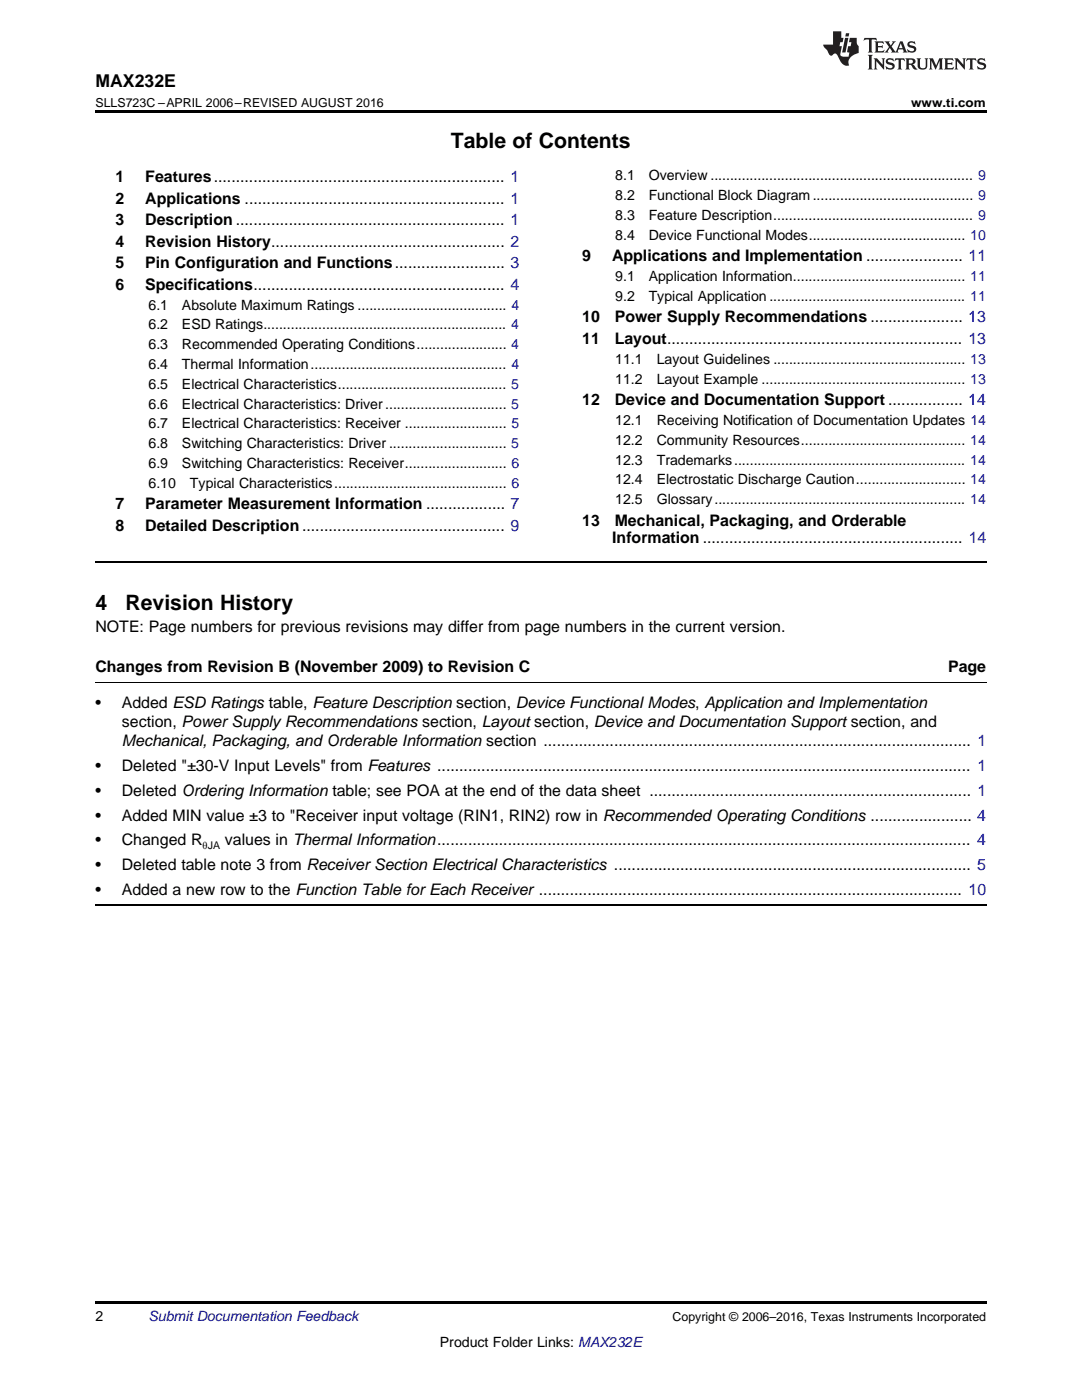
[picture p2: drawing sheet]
<svg xmlns="http://www.w3.org/2000/svg" width="216mm" height="279mm" viewBox="0 0 216 279" stroke-linecap="round" stroke-linejoin="round" font-family="sans-serif">
<defs><g id="words">
<g font-size="4.2">
<text x="90" y="29.6">Table of Contents</text>
<text x="19" y="121.7">4</text>
<text x="25" y="121.7">Revision History</text>
</g>
<text font-size="3.5" x="19" y="17.3">MAX232E</text>
<g font-size="3.2">
<text x="23" y="36.3">1</text>
<text x="23" y="40.6">2</text>
<text x="29" y="36.3">Features.................................................................. 1</text>
<text x="29" y="40.6">Applications ........................................................... 1</text>
<text x="23" y="44.9">3</text>
<text x="29" y="44.9">Description ............................................................. 1</text>
<text x="23" y="49.2">4</text>
<text x="23" y="53.6">5</text>
<text x="29" y="49.2">Revision History..................................................... 2</text>
<text x="29" y="53.6">Pin Configuration and Functions......................... 3</text>
<text x="116.2" y="52.1">9</text>
<text x="122.1" y="52.1">Applications and Implementation ...................... 11</text>
<text x="23" y="57.9">6</text>
<text x="29" y="57.9">Specifications......................................................... 4</text>
<text x="116.2" y="64.3">10</text>
<text x="122.7" y="64.3">Power Supply Recommendations ..................... 13</text>
<text x="116.2" y="68.7">11</text>
<text x="122.7" y="68.7">Layout................................................................... 13</text>
<text x="116.2" y="80.9">12</text>
<text x="122.7" y="80.9">Device and Documentation Support ................. 14</text>
<text x="23" y="101.7">7</text>
<text x="29" y="101.7">Parameter Measurement Information .................. 7</text>
<text x="23" y="106">8</text>
<text x="29" y="106">Detailed Description.............................................. 9</text>
<text x="116.2" y="104.9">13</text>
<text x="122.7" y="104.9">Mechanical, Packaging, and Orderable</text>
<text x="122.2" y="108.4">Information ........................................................... 14</text>
<text x="19" y="126">NOTE: Page numbers for previous revisions may differ from page numbers in the current version.</text>
<text x="19" y="134.2">Changes from Revision B (November 2009) to Revision C</text>
<text x="189.2" y="134.2">Page</text>
<text x="19" y="141.2">•</text>
<text x="24.3" y="141.2">Added ESD Ratings table, Feature Description section, Device Functional Modes, Application and Implementation</text>
<text x="24.3" y="145.1">section, Power Supply Recommendations section, Layout section, Device and Documentation Support section, and</text>
<text x="24.3" y="149">Mechanical, Packaging, and Orderable Information section ................................................................................................. 1</text>
<text x="19" y="153.9">•</text>
<text x="24.3" y="153.9">Deleted &quot;±30-V Input Levels&quot; from Features ......................................................................................................................... 1</text>
<text x="19" y="158.9">•</text>
<text x="24.3" y="158.9">Deleted Ordering Information table; see POA at the end of the data sheet ......................................................................... 1</text>
<text x="19" y="163.8">•</text>
<text x="24.3" y="163.8">Added MIN value ±3 to &quot;Receiver input voltage (RIN1, RIN2) row in Recommended Operating Conditions ....................... 4</text>
<text x="19" y="168.7">•</text>
<text x="19" y="173.7">•</text>
<text x="24.3" y="168.7">Changed R</text>
<text x="24.3" y="173.7">Deleted table note 3 from Receiver Section Electrical Characteristics ................................................................................. 5</text>
<text x="44.9" y="168.7">values in Thermal Information......................................................................................................................... 4</text>
<text x="19" y="178.6">•</text>
<text x="24.3" y="178.6">Added a new row to the Function Table for Each Receiver ................................................................................................ 10</text>
</g>
<g font-size="2.8">
<text x="122.8" y="36">8.1</text>
<text x="129.4" y="36">Overview ................................................................... 9</text>
<text x="122.8" y="39.9">8.2</text>
<text x="129.4" y="39.9">Functional Block Diagram......................................... 9</text>
<text x="122.8" y="43.9">8.3</text>
<text x="122.8" y="47.8">8.4</text>
<text x="129.4" y="43.9">Feature Description................................................... 9</text>
<text x="129.4" y="47.8">Device Functional Modes........................................ 10</text>
<text x="122.8" y="56.1">9.1</text>
<text x="129.4" y="56.1">Application Information............................................ 11</text>
<text x="29.6" y="61.8">6.1</text>
<text x="29.6" y="65.8">6.2</text>
<text x="36.3" y="61.8">Absolute Maximum Ratings ...................................... 4</text>
<text x="36.3" y="65.8">ESD Ratings.............................................................. 4</text>
<text x="122.8" y="60">9.2</text>
<text x="129.4" y="60">Typical Application .................................................. 11</text>
<text x="29.6" y="69.7">6.3</text>
<text x="36.3" y="69.7">Recommended Operating Conditions....................... 4</text>
<text x="29.6" y="73.7">6.4</text>
<text x="29.6" y="77.6">6.5</text>
<text x="36.3" y="73.7">Thermal Information.................................................. 4</text>
<text x="36.3" y="77.6">Electrical Characteristics........................................... 5</text>
<text x="122.8" y="72.6">11.1</text>
<text x="122.8" y="76.6">11.2</text>
<text x="131" y="72.6">Layout Guidelines ................................................. 13</text>
<text x="131" y="76.6">Layout Example .................................................... 13</text>
<text x="29.6" y="81.6">6.6</text>
<text x="36.3" y="81.6">Electrical Characteristics: Driver............................... 5</text>
<text x="29.6" y="85.5">6.7</text>
<text x="29.6" y="89.5">6.8</text>
<text x="36.3" y="85.5">Electrical Characteristics: Receiver .......................... 5</text>
<text x="36.3" y="89.5">Switching Characteristics: Driver .............................. 5</text>
<text x="122.8" y="84.8">12.1</text>
<text x="122.8" y="88.8">12.2</text>
<text x="131" y="84.8">Receiving Notification of Documentation Updates 14</text>
<text x="131" y="88.8">Community Resources.......................................... 14</text>
<text x="29.6" y="93.4">6.9</text>
<text x="36.3" y="93.4">Switching Characteristics: Receiver.......................... 6</text>
<text x="122.8" y="92.7">12.3</text>
<text x="131" y="92.7">Trademarks........................................................... 14</text>
<text x="29.6" y="97.4">6.10</text>
<text x="37.9" y="97.4">Typical Characteristics............................................ 6</text>
<text x="122.8" y="96.7">12.4</text>
<text x="122.8" y="100.6">12.5</text>
<text x="131" y="96.7">Electrostatic Discharge Caution............................ 14</text>
<text x="131" y="100.6">Glossary................................................................ 14</text>
<text x="19" y="263.6">2</text>
<text x="87.8" y="268.9">Product Folder Links: MAX232E</text>
</g>
<text font-size="2.8" fill="#0000c8" x="29.6" y="263.6">Submit Documentation Feedback</text>
<g font-size="2.5">
<text x="19" y="21.4">SLLS723C –APRIL 2006–REVISED AUGUST 2016</text>
<text x="181.8" y="21.4">www.ti.com</text>
<text x="134.2" y="263.6">Copyright © 2006–2016, Texas Instruments Incorporated</text>
</g>
<text font-size="2.1" x="40.4" y="169.4">θJA</text>
</g></defs>
<path d="M19 22h177.8v.5h-177.8zM19 259.7h177.8v.5h-177.8z" fill="#000"/>
<path d="M19 112.1h177.8M19 180.6h177.8" fill="none" stroke="#000" stroke-width=".35"/>
<path d="M19 136.2h177.8" fill="none" stroke="#000" stroke-width=".2"/>
<g fill="#231f20">
<path d="M172.5 7.6l-.1 .5 .4-.2h.6v.1v2.1l-.2 .4h.9l-.2-.4v-2.1l.1-.1h.5l.5 .2-.2-.5zM174.5 8.3l.2 .3v1.5l-.2 .4h1.8l.2-.6a1.04 1.04 0 0 1-1.3 .2v-.7h.6l.3 .2v-.6l-.3 .2h-.6v-.6l.8-.1 .4 .3-.2-.5zM176.5 8.3l.9 1.1-.9 1.1h.8l-.2-.2 .4-.7 .5 .7-.2 .2h1.5l-.2-.2 .2-.4h.9l.1 .4-.2 .2h1l-.3-.3-.7-1.9h-.5l-.9 2-.8-1 .9-1h-.8l.1 .3-.4 .5-.3-.6 .1-.2zM179.7 8.6l.4 1h-.7zM181.3 8.4a.63 .63 0 0 0-.2 .7 .63 .63 0 0 0 .6 .4l.6 .2 .1 .2a.75 .75 0 0 1-.7 .4 .75 .75 0 0 1-.6-.5l.1 .7 .1-.1a1.11 1.11 0 0 0 1.5-.6 1.13 1.13 0 0 0-1.2-.8l-.1-.4a1.04 1.04 0 0 1 1.2 .2l-.2-.5-.2 .1-.4-.2zM173.2 10.9l.2 .4v2.2l-.2 .4h1l-.3-.4v-2.2l.3-.4zM174.3 11.6l.3 .4v1.5l-.3 .4h.8l-.2-.4v-1.3l1.5 1.7v-1.9l.2-.4h-.7l.2 .4v.9l-1.1-1.3zM177 11.8a.62 .62 0 0 0-.2 .7 .62 .62 0 0 0 .6 .4l.6 .1 .1 .3a.76 .76 0 0 1-.7 .3 .76 .76 0 0 1-.7-.4l.2 .7 .1-.1a1.11 1.11 0 0 0 1.5-.6 1.13 1.13 0 0 0-1.2-.8l-.1-.4a1.04 1.04 0 0 1 1.2 .2l-.2-.6-.2 .1-.5-.1zM178.7 11.6l-.2 .6a.61 .61 0 0 1 .8-.3v1.6l-.2 .4h.9l-.2-.4v-1.6a.63 .63 0 0 1 .7 .3l-.1-.6zM180.6 11.6l.3 .4v1.5l-.3 .4h1l-.2-.2-.1-.8 .6 .2a.76 .76 0 0 0 1.2 .7l-1-1a.58 .58 0 0 0 .6-.5 .58 .58 0 0 0-.5-.6zM181.4 11.9h.1a.45 .45 0 0 1 .5 .1 .45 .45 0 0 1 .1 .5l-.8 .2zM182.9 11.6l.2 .2a2.17 2.17 0 0 0 .3 1.9 .99 .99 0 0 0 1.6-.6v-1.1l.2-.4h-.7l.2 .2a1.92 1.92 0 0 1-.2 1.8 .6 .6 0 0 1-.9-.5v-1.1l.2-.4zM185.4 11.6l.2 .4v1.5l-.2 .4h.7l-.2-.4v-1.4l.8 1.8 .8-1.8v1.4l-.2 .4h.9l-.2-.4v-1.5l.2-.4h-.8l-.6 1.5-.6-1.5zM188.4 11.6l.2 .4v1.5l-.2 .4h1.8l.1-.6a1.04 1.04 0 0 1-1.2 .1v-.6h.5l.4 .2v-.6l-.4 .2h-.5v-.7h.8l.3 .3-.1-.6zM190.5 11.6l.2 .4v1.5l-.2 .4h.7l-.2-.4v-1.3l1.5 1.7v-1.9l.2-.4h-.7l.2 .4v.9l-1.1-1.3zM192.9 11.6l-.1 .6a.61 .61 0 0 1 .7-.3l.1 1.6-.3 .4h1l-.3-.4 .1-1.6a.63 .63 0 0 1 .7 .3l-.1-.6zM195.2 11.8a.62 .62 0 0 0-.2 .7 .62 .62 0 0 0 .6 .4l.6 .1 .1 .3a.76 .76 0 0 1-.7 .3 .76 .76 0 0 1-.6-.4l.1 .7 .1-.1a1.11 1.11 0 0 0 1.6-.6 1.13 1.13 0 0 0-1.3-.8l-.1-.4a1.04 1.04 0 0 1 1.2 .2l-.1-.6-.2 .1-.5-.1z"/>
<path d="M166.2 6.3v2.6h-1.9v.4l.8 .9a.91 .91 0 0 0 1 .8 .56 .56 0 0 1 .5-.3 .56 .56 0 0 1 .5 .3l.4 .8a1.53 1.53 0 0 0 1.9 1.2 1.54 1.54 0 0 1 1-2.1l.9-.3v-1.4a1.52 1.52 0 0 1-.4-1.6h-1.3l-.2 .8h.5l-.2 .8h-.5l-.1 1v.2l.4 .1-.2 .8a1.93 1.93 0 0 1-1.6-.3l.3-1.8h-.5l.2-.8h.4l.2-.8h-.4v-1.3zM168.6 7.6l-.6 2.9h.7l.6-2.9zM168.8 6.6l-.1 .7h.6l.2-.7z"/>
</g>
<use href="#words"/>
</svg>
